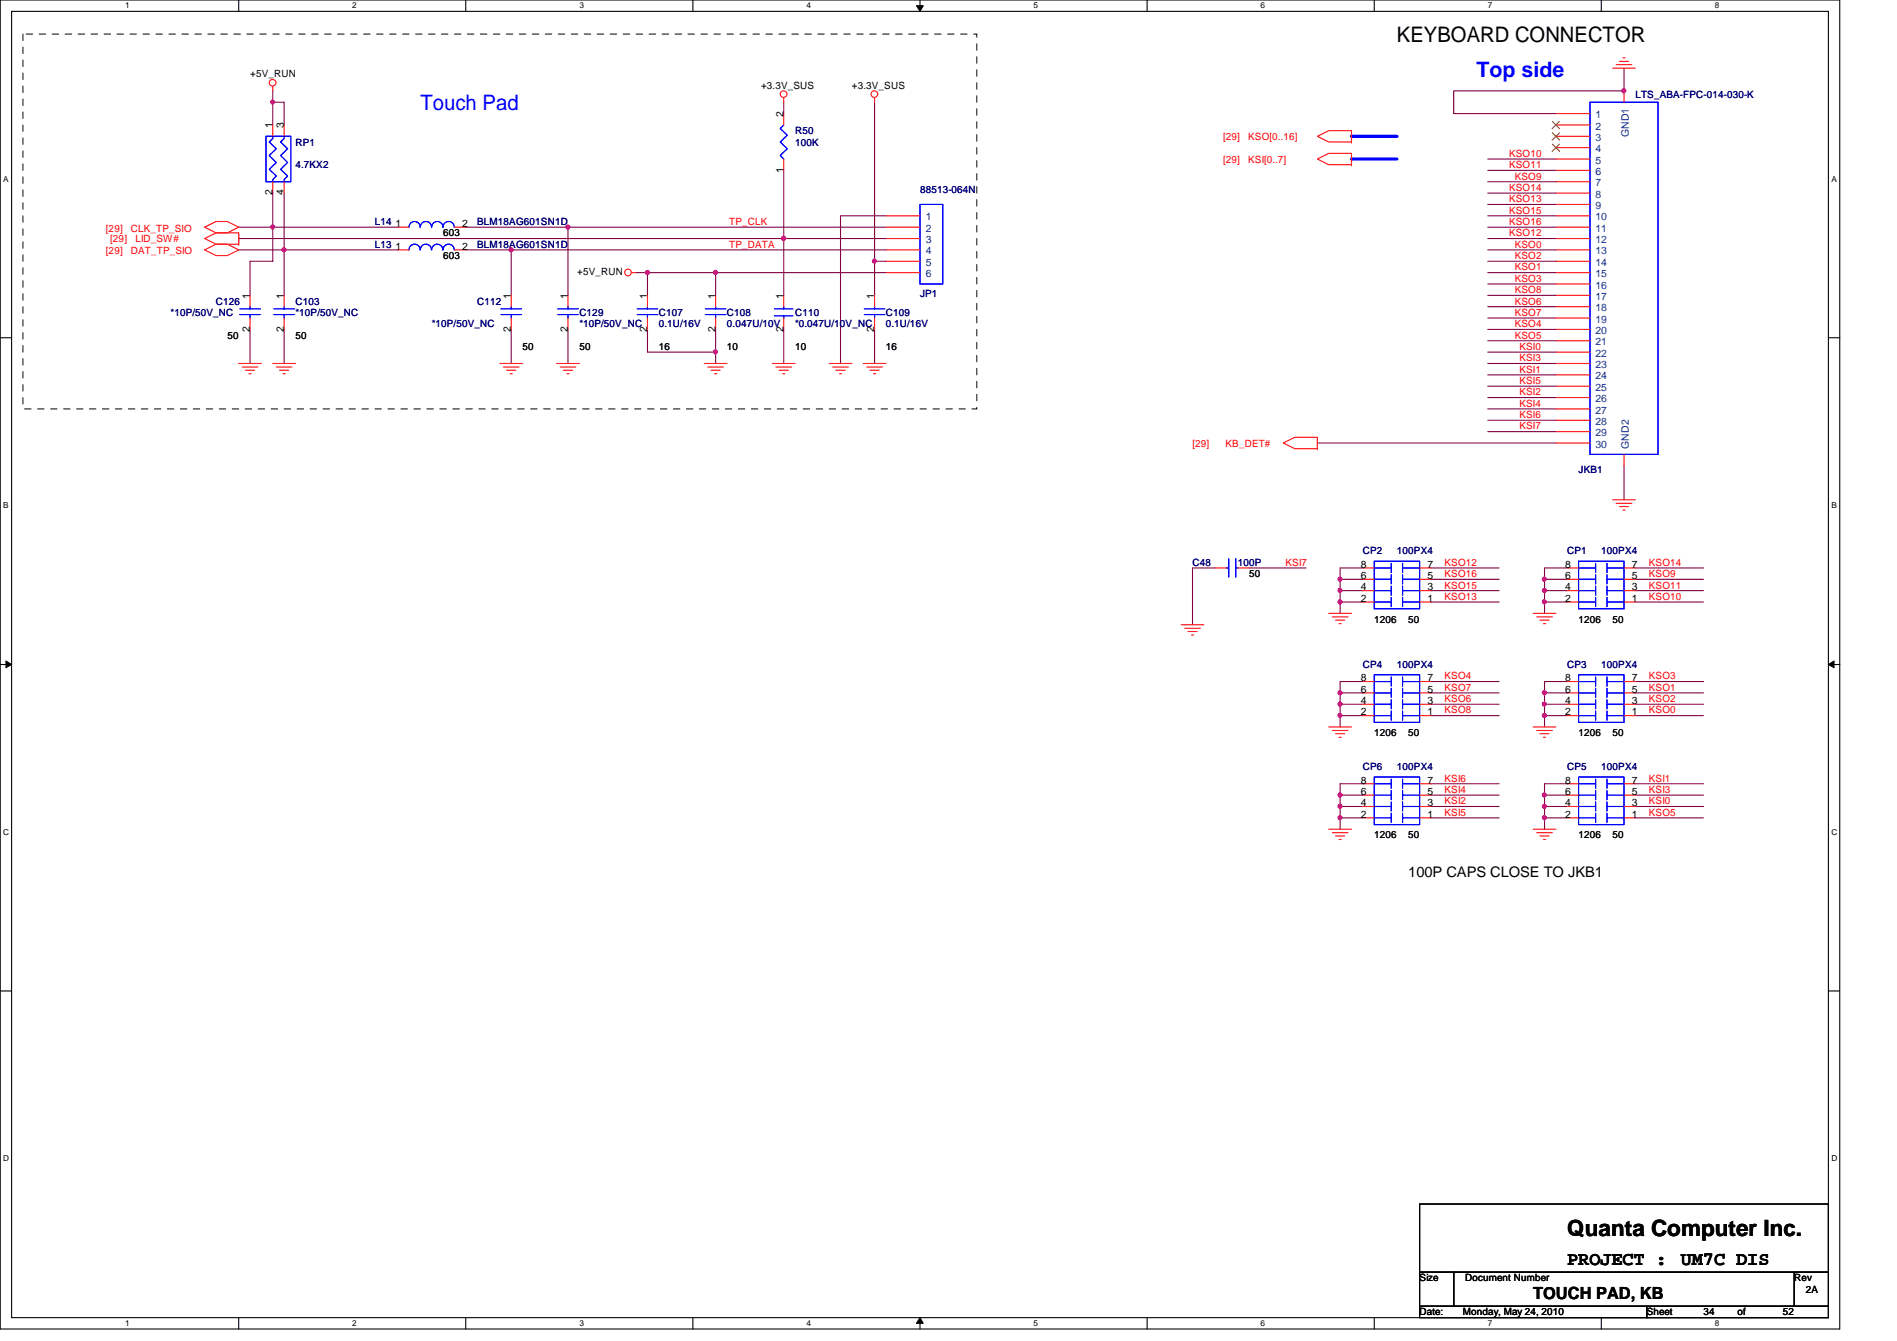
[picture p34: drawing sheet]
<svg xmlns="http://www.w3.org/2000/svg" width="297mm" height="210mm" viewBox="0 0 297 210" stroke-linecap="round" stroke-linejoin="round" font-family="sans-serif">
<defs><g id="words">
<text font-size="3.5" x="245.4" y="193.5">Quanta Computer Inc.</text>
<text font-size="3.3" x="218.7" y="6.6">KEYBOARD CONNECTOR</text>
<g font-size="3.3" fill="#00f">
<text x="65.8" y="17.2">Touch Pad</text>
<text x="231.2" y="12">Top side</text>
</g>
<g font-size="3">
<text x="245.4" y="198.1">PROJECT :</text>
<text x="263.2" y="198.1">UM7C DIS</text>
</g>
<text font-size="2.6" x="240.1" y="203.3">TOUCH PAD, KB</text>
<text font-size="2.3" x="220.5" y="137.2">100P CAPS CLOSE TO JKB1</text>
<g font-size="1.6">
<text x="39.2" y="12.1">+5V_RUN</text>
<text x="119.2" y="13.9">+3.3V_SUS</text>
<text x="133.4" y="13.9">+3.3V_SUS</text>
<text x="42.7" y="20.1" transform="rotate(-90 42.7 20.1)">1</text>
<text x="44.4" y="20.1" transform="rotate(-90 44.4 20.1)">3</text>
<text x="122.7" y="18.3" transform="rotate(-90 122.7 18.3)">2</text>
<text x="122.7" y="27" transform="rotate(-90 122.7 27)">1</text>
<text x="42.7" y="30.6" transform="rotate(-90 42.7 30.6)">2</text>
<text x="44.4" y="30.6" transform="rotate(-90 44.4 30.6)">4</text>
<text x="61.9" y="35.5">1</text>
<text x="72.4" y="35.5">2</text>
<text x="61.9" y="39.1">1</text>
<text x="69.4" y="40.6">603</text>
<text x="69.4" y="37">603</text>
<text x="72.4" y="39.1">2</text>
<text x="39.1" y="46.8" transform="rotate(-90 39.1 46.8)">1</text>
<text x="44.4" y="46.8" transform="rotate(-90 44.4 46.8)">1</text>
<text x="80" y="46.8" transform="rotate(-90 80 46.8)">1</text>
<text x="88.9" y="46.8" transform="rotate(-90 88.9 46.8)">1</text>
<text x="90.4" y="43.1">+5V_RUN</text>
<text x="101.3" y="46.8" transform="rotate(-90 101.3 46.8)">1</text>
<text x="112" y="46.8" transform="rotate(-90 112 46.8)">1</text>
<text x="122.7" y="46.8" transform="rotate(-90 122.7 46.8)">1</text>
<text x="136.9" y="46.8" transform="rotate(-90 136.9 46.8)">1</text>
<text x="35.6" y="53">50</text>
<text x="39.1" y="51.9" transform="rotate(-90 39.1 51.9)">2</text>
<text x="44.4" y="51.9" transform="rotate(-90 44.4 51.9)">2</text>
<text x="46.3" y="53">50</text>
<text x="80" y="51.9" transform="rotate(-90 80 51.9)">2</text>
<text x="88.9" y="51.9" transform="rotate(-90 88.9 51.9)">2</text>
<text x="101.3" y="51.9" transform="rotate(-90 101.3 51.9)">2</text>
<text x="112" y="51.9" transform="rotate(-90 112 51.9)">2</text>
<text x="122.7" y="51.9" transform="rotate(-90 122.7 51.9)">2</text>
<text x="136.9" y="51.9" transform="rotate(-90 136.9 51.9)">2</text>
<text x="81.8" y="54.8">50</text>
<text x="90.7" y="54.8">50</text>
<text x="103.2" y="54.8">16</text>
<text x="113.8" y="54.8">10</text>
<text x="124.5" y="54.8">10</text>
<text x="138.7" y="54.8">16</text>
<text x="213.1" y="88.9">8</text>
<text x="223.5" y="88.9">7</text>
<text x="245.1" y="88.9">8</text>
<text x="255.5" y="88.9">7</text>
<text x="195.6" y="90.3">50</text>
<text x="213.1" y="90.6">6</text>
<text x="213.1" y="92.4">4</text>
<text x="213.1" y="94.2">2</text>
<text x="223.5" y="94.2">1</text>
<text x="223.5" y="92.4">3</text>
<text x="223.5" y="90.6">5</text>
<text x="245.1" y="90.6">6</text>
<text x="245.1" y="92.4">4</text>
<text x="245.1" y="94.2">2</text>
<text x="255.5" y="94.2">1</text>
<text x="255.5" y="92.4">3</text>
<text x="255.5" y="90.6">5</text>
<text x="215.2" y="97.5">1206</text>
<text x="220.5" y="97.5">50</text>
<text x="247.2" y="97.5">1206</text>
<text x="252.5" y="97.5">50</text>
<text x="213.1" y="106.6">8</text>
<text x="223.5" y="106.6">7</text>
<text x="245.1" y="106.6">8</text>
<text x="255.5" y="106.6">7</text>
<text x="213.1" y="108.4">6</text>
<text x="213.1" y="110.2">4</text>
<text x="213.1" y="112">2</text>
<text x="223.5" y="112">1</text>
<text x="223.5" y="110.2">3</text>
<text x="223.5" y="108.4">5</text>
<text x="245.1" y="108.4">6</text>
<text x="245.1" y="110.2">4</text>
<text x="245.1" y="112">2</text>
<text x="255.5" y="112">1</text>
<text x="255.5" y="110.2">3</text>
<text x="255.5" y="108.4">5</text>
<text x="215.2" y="115.2">1206</text>
<text x="220.5" y="115.2">50</text>
<text x="247.2" y="115.2">1206</text>
<text x="252.5" y="115.2">50</text>
<text x="213.1" y="122.6">8</text>
<text x="213.1" y="124.4">6</text>
<text x="223.5" y="124.4">5</text>
<text x="223.5" y="122.6">7</text>
<text x="245.1" y="122.6">8</text>
<text x="245.1" y="124.4">6</text>
<text x="255.5" y="124.4">5</text>
<text x="255.5" y="122.6">7</text>
<text x="213.1" y="126.2">4</text>
<text x="213.1" y="128">2</text>
<text x="215.2" y="131.2">1206</text>
<text x="220.5" y="131.2">50</text>
<text x="223.5" y="128">1</text>
<text x="223.5" y="126.2">3</text>
<text x="245.1" y="126.2">4</text>
<text x="245.1" y="128">2</text>
<text x="247.2" y="131.2">1206</text>
<text x="252.5" y="131.2">50</text>
<text x="255.5" y="128">1</text>
<text x="255.5" y="126.2">3</text>
<text x="222.3" y="200.6">Size</text>
<text x="229.4" y="200.6">Document Number</text>
<text x="281" y="200.6">Rev</text>
<text x="282.7" y="202.4">2A</text>
<text x="222.3" y="205.9">Date:</text>
<text x="229.1" y="205.9">Monday, May 24, 2010</text>
<text x="257.8" y="205.9">Sheet</text>
<text x="266.7" y="205.9">34</text>
<text x="272.1" y="205.9">of</text>
<text x="279.2" y="205.9">52</text>
</g>
<g font-size="1.6" fill="#000080">
<text x="256.1" y="15.3">LTS_ABA-FPC-014-030-K</text>
<text x="46.3" y="22.8">RP1</text>
<text x="124.5" y="21">R50</text>
<text x="124.5" y="22.8">100K</text>
<text x="46.3" y="26.3">4.7KX2</text>
<text x="58.7" y="35.2">L14</text>
<text x="74.7" y="35.2">BLM18AG601SN1D</text>
<text x="144.1" y="30.2">88513-064N</text>
<text x="58.7" y="38.8">L13</text>
<text x="74.7" y="38.8">BLM18AG601SN1D</text>
<text x="33.8" y="47.7">C126</text>
<text x="46.3" y="47.7">C103</text>
<text x="74.7" y="47.7">C112</text>
<text x="144.1" y="46.4">JP1</text>
<text x="26.7" y="49.4">*10P/50V_NC</text>
<text x="46.3" y="49.4">*10P/50V_NC</text>
<text x="67.6" y="51.2">*10P/50V_NC</text>
<text x="90.7" y="49.4">C129</text>
<text x="90.7" y="51.2">*10P/50V_NC</text>
<text x="103.2" y="49.4">C107</text>
<text x="103.2" y="51.2">0.1U/16V</text>
<text x="113.8" y="49.4">C108</text>
<text x="113.8" y="51.2">0.047U/10V</text>
<text x="124.5" y="49.4">C110</text>
<text x="124.5" y="51.2">*0.047U/10V_NC</text>
<text x="138.7" y="49.4">C109</text>
<text x="138.7" y="51.2">0.1U/16V</text>
<text x="247.2" y="74">JKB1</text>
<text x="186.7" y="88.6">C48</text>
<text x="193.8" y="88.6">100P</text>
<text x="213.4" y="86.8">CP2</text>
<text x="218.7" y="86.8">100PX4</text>
<text x="245.4" y="86.8">CP1</text>
<text x="250.7" y="86.8">100PX4</text>
<text x="213.4" y="104.6">CP4</text>
<text x="218.7" y="104.6">100PX4</text>
<text x="245.4" y="104.6">CP3</text>
<text x="250.7" y="104.6">100PX4</text>
<text x="213.4" y="120.6">CP6</text>
<text x="218.7" y="120.6">100PX4</text>
<text x="245.4" y="120.6">CP5</text>
<text x="250.7" y="120.6">100PX4</text>
</g>
<g font-size="1.6" fill="#f00">
<text x="191.5" y="21.9">[29]</text>
<text x="195.4" y="21.9">KSO[0..16]</text>
<text x="191.5" y="25.4">[29]</text>
<text x="195.4" y="25.4">KSI[0..7]</text>
<text x="236.3" y="29.9">KSO14</text>
<text x="236.3" y="24.6">KSO10</text>
<text x="236.3" y="26.3">KSO11</text>
<text x="237.2" y="28.1">KSO9</text>
<text x="114.2" y="35.2">TP_CLK</text>
<text x="236.3" y="33.4">KSO15</text>
<text x="236.3" y="31.7">KSO13</text>
<text x="236.3" y="35.2">KSO16</text>
<text x="16.6" y="39.8">[29]</text>
<text x="16.6" y="36.3">[29]</text>
<text x="17.3" y="37.9">[29]</text>
<text x="20.5" y="39.8">DAT_TP_SIO</text>
<text x="20.5" y="36.3">CLK_TP_SIO</text>
<text x="21.2" y="37.9">LID_SW#</text>
<text x="114.2" y="38.8">TP_DATA</text>
<text x="236.3" y="37">KSO12</text>
<text x="237.2" y="38.8">KSO0</text>
<text x="237.2" y="40.6">KSO2</text>
<text x="237.2" y="44.1">KSO3</text>
<text x="237.2" y="42.3">KSO1</text>
<text x="237.2" y="47.7">KSO6</text>
<text x="237.2" y="45.9">KSO8</text>
<text x="237.2" y="49.4">KSO7</text>
<text x="237.2" y="53">KSO5</text>
<text x="237.2" y="51.2">KSO4</text>
<text x="237.9" y="54.8">KSI0</text>
<text x="237.9" y="58.3">KSI1</text>
<text x="237.9" y="56.6">KSI3</text>
<text x="237.9" y="60.1">KSI5</text>
<text x="237.9" y="65.4">KSI6</text>
<text x="237.9" y="63.7">KSI4</text>
<text x="237.9" y="61.9">KSI2</text>
<text x="186.7" y="69.9">[29]</text>
<text x="191.9" y="69.9">KB_DET#</text>
<text x="237.9" y="67.2">KSI7</text>
<text x="201.3" y="88.6">KSI7</text>
<text x="226.2" y="88.6">KSO12</text>
<text x="258.2" y="88.6">KSO14</text>
<text x="226.2" y="92.1">KSO15</text>
<text x="226.2" y="90.3">KSO16</text>
<text x="226.2" y="93.9">KSO13</text>
<text x="258.2" y="92.1">KSO11</text>
<text x="258.2" y="93.9">KSO10</text>
<text x="258.2" y="90.3">KSO9</text>
<text x="226.2" y="106.3">KSO4</text>
<text x="258.2" y="106.3">KSO3</text>
<text x="226.2" y="108.1">KSO7</text>
<text x="226.2" y="109.9">KSO6</text>
<text x="226.2" y="111.7">KSO8</text>
<text x="258.2" y="108.1">KSO1</text>
<text x="258.2" y="109.9">KSO2</text>
<text x="258.2" y="111.7">KSO0</text>
<text x="226.2" y="122.3">KSI6</text>
<text x="226.2" y="125.9">KSI2</text>
<text x="226.2" y="124.1">KSI4</text>
<text x="258.2" y="124.1">KSI3</text>
<text x="258.2" y="125.9">KSI0</text>
<text x="258.2" y="122.3">KSI1</text>
<text x="226.2" y="127.7">KSI5</text>
<text x="258.2" y="127.7">KSO5</text>
</g>
<g font-size="1.6" fill="#004080">
<text x="249.8" y="18.5">1</text>
<text x="249.8" y="22.1">3</text>
<text x="249.8" y="20.3">2</text>
<text x="249.8" y="23.8">4</text>
<text x="255.1" y="21.4" transform="rotate(-90 255.1 21.4)">GND1</text>
<text x="249.8" y="25.6">5</text>
<text x="249.8" y="29.2">7</text>
<text x="249.8" y="27.4">6</text>
<text x="144.9" y="34.5">1</text>
<text x="249.8" y="32.7">9</text>
<text x="249.8" y="30.9">8</text>
<text x="249.8" y="34.5">10</text>
<text x="144.9" y="41.6">5</text>
<text x="144.9" y="39.8">4</text>
<text x="144.9" y="38.1">3</text>
<text x="144.9" y="36.3">2</text>
<text x="249.8" y="36.3">11</text>
<text x="249.8" y="39.8">13</text>
<text x="249.8" y="38.1">12</text>
<text x="249.8" y="41.6">14</text>
<text x="144.9" y="43.4">6</text>
<text x="249.8" y="43.4">15</text>
<text x="249.8" y="46.9">17</text>
<text x="249.8" y="45.2">16</text>
<text x="249.8" y="50.5">19</text>
<text x="249.8" y="48.7">18</text>
<text x="249.8" y="52.3">20</text>
<text x="249.8" y="54.1">21</text>
<text x="249.8" y="57.6">23</text>
<text x="249.8" y="55.8">22</text>
<text x="249.8" y="59.4">24</text>
<text x="249.8" y="61.2">25</text>
<text x="249.8" y="62.9">26</text>
<text x="249.8" y="64.7">27</text>
<text x="249.8" y="66.5">28</text>
<text x="249.8" y="68.3">29</text>
<text x="249.8" y="70.1">30</text>
<text x="255.1" y="70.2" transform="rotate(-90 255.1 70.2)">GND2</text>
</g>
<g font-size="1.3">
<text x="19.6" y="1.3">1</text>
<text x="55.2" y="1.3">2</text>
<text x="90.7" y="1.3">3</text>
<text x="126.3" y="1.3">4</text>
<text x="161.8" y="1.3">5</text>
<text x="197.4" y="1.3">6</text>
<text x="233" y="1.3">7</text>
<text x="268.5" y="1.3">8</text>
<text x=".5" y="28.4">A</text>
<text x="286.8" y="28.4">A</text>
<text x=".5" y="79.5">B</text>
<text x="286.8" y="79.5">B</text>
<text x=".5" y="130.7">C</text>
<text x="286.8" y="130.7">C</text>
<text x=".5" y="181.8">D</text>
<text x="286.8" y="181.8">D</text>
<text x="19.6" y="207.6">1</text>
<text x="55.2" y="207.6">2</text>
<text x="90.7" y="207.6">3</text>
<text x="126.3" y="207.6">4</text>
<text x="161.8" y="207.6">5</text>
<text x="197.4" y="207.6">6</text>
<text x="233" y="207.6">7</text>
<text x="268.5" y="207.6">8</text>
</g>
</g></defs>
<path d="M0 0h288.1v208h-288.1zM1.8 1.8h284.5v204.4h-284.5z" fill="none" stroke="#000" stroke-width=".17"/>
<g fill="#fff">
<path d="M19.6 .2h.7v1.4h-.7z"/>
<path d="M19.6 206.4h.7v1.4h-.7z"/>
</g>
<path d="M37.4 0v1.8M37.4 206.2v1.8" fill="none" stroke="#000" stroke-width=".17"/>
<g fill="#fff">
<path d="M55.2 .2h.6v1.4h-.6z"/>
<path d="M55.2 206.4h.6v1.4h-.6z"/>
</g>
<path d="M72.9 0v1.8M72.9 206.2v1.8" fill="none" stroke="#000" stroke-width=".17"/>
<g fill="#fff">
<path d="M90.7 .2h.7v1.4h-.7z"/>
<path d="M90.7 206.4h.7v1.4h-.7z"/>
</g>
<path d="M108.5 0v1.8M108.5 206.2v1.8" fill="none" stroke="#000" stroke-width=".17"/>
<g fill="#fff">
<path d="M126.3 .2h.7v1.4h-.7z"/>
<path d="M126.3 206.4h.7v1.4h-.7z"/>
</g>
<path d="M144.1 0v1.8M144.1 206.2v1.8" fill="none" stroke="#000" stroke-width=".17"/>
<path d="M143.5 .9h1.1l-.5 .9zM144.1 206.2l.5 .9h-1.1z" fill="#000"/>
<path d="M143.5 .9h1.1l-.5 .9zM144.1 206.2l.5 .9h-1.1z" fill="none" stroke="#000" stroke-width=".16"/>
<g fill="#fff">
<path d="M161.8 .2h.7v1.4h-.7z"/>
<path d="M161.8 206.4h.7v1.4h-.7z"/>
</g>
<path d="M179.6 0v1.8M179.6 206.2v1.8" fill="none" stroke="#000" stroke-width=".17"/>
<g fill="#fff">
<path d="M197.4 .2h.7v1.4h-.7z"/>
<path d="M197.4 206.4h.7v1.4h-.7z"/>
</g>
<path d="M215.2 0v1.8M215.2 206.2v1.8" fill="none" stroke="#000" stroke-width=".17"/>
<g fill="#fff">
<path d="M233 .2h.6v1.4h-.6z"/>
<path d="M233 206.4h.6v1.4h-.6z"/>
</g>
<path d="M250.7 0v1.8M250.7 206.2v1.8" fill="none" stroke="#000" stroke-width=".17"/>
<g fill="#fff">
<path d="M268.5 .2h.7v1.4h-.7z"/>
<path d="M268.5 206.4h.7v1.4h-.7z"/>
<path d="M.5 27.3h.8v1.4h-.8z"/>
<path d="M286.8 27.3h.8v1.4h-.8z"/>
<path d="M.5 78.4h.8v1.4h-.8z"/>
<path d="M286.8 78.4h.8v1.4h-.8z"/>
</g>
<path d="M0 52.9h1.8M286.3 52.9h1.8" fill="none" stroke="#000" stroke-width=".17"/>
<g fill="#fff">
<path d="M.5 129.5h.9v1.4h-.9z"/>
<path d="M286.8 129.5h.9v1.4h-.9z"/>
</g>
<path d="M0 104h1.8M286.3 104h1.8" fill="none" stroke="#000" stroke-width=".17"/>
<path d="M.9 103.5l.9 .5-.9 .5zM286.3 104l.9-.5v1z" fill="#000"/>
<path d="M.9 103.5l.9 .5-.9 .5zM286.3 104l.9-.5v1z" fill="none" stroke="#000" stroke-width=".16"/>
<g fill="#fff">
<path d="M.5 180.6h.9v1.4h-.9z"/>
<path d="M286.8 180.6h.9v1.4h-.9z"/>
</g>
<path d="M0 155.1h1.8M286.3 155.1h1.8" fill="none" stroke="#000" stroke-width=".17"/>
<path d="M44.5 39.1h17.8M138.7 33.8h-7.1v23.1M44.5 51.6v5.3M80 51.6v5.3" fill="none" stroke="#800040" stroke-width=".17"/>
<circle cx="44.5" cy="39.1" r=".32" fill="#f0f"/>
<circle cx="44.5" cy="39.1" r=".32" fill="none" stroke="#f0f" stroke-width=".17"/>
<path d="M42.7 35.6h19.6" fill="none" stroke="#800040" stroke-width=".17"/>
<circle cx="42.7" cy="35.5" r=".32" fill="#f0f"/>
<circle cx="42.7" cy="35.5" r=".32" fill="none" stroke="#f0f" stroke-width=".17"/>
<path d="M44.5 16v3.6M72.9 39.1h7.1v7.1M88.9 35.6h49.8M39.2 40.9h3.5M88.9 51.6v5.3" fill="none" stroke="#800040" stroke-width=".17"/>
<circle cx="88.9" cy="35.5" r=".32" fill="#f0f"/>
<circle cx="88.9" cy="35.5" r=".32" fill="none" stroke="#f0f" stroke-width=".17"/>
<path d="M44.5 16h-1.8v3.6M44.5 39.1v7.1M39.2 40.9v5.3M112.1 42.7h26.6" fill="none" stroke="#800040" stroke-width=".17"/>
<circle cx="42.7" cy="16" r=".32" fill="#f0f"/>
<circle cx="42.7" cy="16" r=".32" fill="none" stroke="#f0f" stroke-width=".17"/>
<path d="M99.6 42.7h1.8M112.1 42.7v3.5" fill="none" stroke="#800040" stroke-width=".17"/>
<circle cx="112" cy="42.6" r=".32" fill="#f0f"/>
<circle cx="112" cy="42.6" r=".32" fill="none" stroke="#f0f" stroke-width=".17"/>
<path d="M101.4 42.7v3.5M112.1 55.1v1.8" fill="none" stroke="#800040" stroke-width=".17"/>
<circle cx="112" cy="55.1" r=".32" fill="#f0f"/>
<circle cx="112" cy="55.1" r=".32" fill="none" stroke="#f0f" stroke-width=".17"/>
<path d="M37.4 35.6h5.3M42.7 30.2v10.7M72.9 35.6h16v10.6M80 39.1h58.7M39.2 51.6v5.3" fill="none" stroke="#800040" stroke-width=".17"/>
<circle cx="80" cy="39.1" r=".32" fill="#f0f"/>
<circle cx="80" cy="39.1" r=".32" fill="none" stroke="#f0f" stroke-width=".17"/>
<path d="M37.4 39.1h7.1M101.4 42.7h10.7" fill="none" stroke="#800040" stroke-width=".17"/>
<circle cx="101.4" cy="42.6" r=".32" fill="#f0f"/>
<circle cx="101.4" cy="42.6" r=".32" fill="none" stroke="#f0f" stroke-width=".17"/>
<path d="M42.7 14.2v1.8M122.7 16v1.8M44.5 30.2v8.9M122.7 26.7v10.6h16M101.4 51.6v3.5h10.7v-3.5M122.7 51.6v5.3" fill="none" stroke="#800040" stroke-width=".17"/>
<circle cx="122.7" cy="37.3" r=".32" fill="#f0f"/>
<circle cx="122.7" cy="37.3" r=".32" fill="none" stroke="#f0f" stroke-width=".17"/>
<path d="M254.3 10.7v3.5M122.7 37.3v8.9M136.9 40.9v5.3M254.3 72.9v5.3" fill="none" stroke="#800040" stroke-width=".17"/>
<path d="M211.6 21.3h7.1M211.6 24.9h7.1" fill="none" stroke="#00f" stroke-width=".51"/>
<circle cx="136.9" cy="40.9" r=".32" fill="#f0f"/>
<circle cx="136.9" cy="40.9" r=".32" fill="none" stroke="#f0f" stroke-width=".17"/>
<path d="M136.9 16v24.9h1.8M136.9 51.6v5.3M241.8 90.7v1.8M241.8 90.7h3.6M245.4 88.9h-3.6v1.8M224.1 122.7h10.6M256.1 124.5h10.6" fill="none" stroke="#800040" stroke-width=".17"/>
<circle cx="241.8" cy="90.7" r=".32" fill="#f0f"/>
<circle cx="241.8" cy="90.7" r=".32" fill="none" stroke="#f0f" stroke-width=".17"/>
<path d="M245.4 92.5h-3.6v1.7" fill="none" stroke="#800040" stroke-width=".17"/>
<circle cx="241.8" cy="92.4" r=".32" fill="#f0f"/>
<circle cx="241.8" cy="92.4" r=".32" fill="none" stroke="#f0f" stroke-width=".17"/>
<path d="M241.8 94.2h3.6" fill="none" stroke="#800040" stroke-width=".17"/>
<circle cx="241.8" cy="94.2" r=".32" fill="#f0f"/>
<circle cx="241.8" cy="94.2" r=".32" fill="none" stroke="#f0f" stroke-width=".17"/>
<path d="M209.8 90.7v1.8M209.8 90.7h3.6M213.4 88.9h-3.6v1.8M241.8 94.2v1.8" fill="none" stroke="#800040" stroke-width=".17"/>
<circle cx="209.8" cy="90.7" r=".32" fill="#f0f"/>
<circle cx="209.8" cy="90.7" r=".32" fill="none" stroke="#f0f" stroke-width=".17"/>
<path d="M209.8 92.5h3.6" fill="none" stroke="#800040" stroke-width=".17"/>
<circle cx="209.8" cy="92.4" r=".32" fill="#f0f"/>
<circle cx="209.8" cy="92.4" r=".32" fill="none" stroke="#f0f" stroke-width=".17"/>
<path d="M213.4 94.2h-3.6v1.8" fill="none" stroke="#800040" stroke-width=".17"/>
<circle cx="209.8" cy="94.2" r=".32" fill="#f0f"/>
<circle cx="209.8" cy="94.2" r=".32" fill="none" stroke="#f0f" stroke-width=".17"/>
<path d="M209.8 92.5v1.7M241.8 112h3.6" fill="none" stroke="#800040" stroke-width=".17"/>
<circle cx="241.8" cy="112" r=".32" fill="#f0f"/>
<circle cx="241.8" cy="112" r=".32" fill="none" stroke="#f0f" stroke-width=".17"/>
<path d="M241.8 110.2v3.6M241.8 110.2h3.6M245.4 106.7h-3.6v3.5" fill="none" stroke="#800040" stroke-width=".17"/>
<circle cx="241.8" cy="110.2" r=".32" fill="#f0f"/>
<circle cx="241.8" cy="110.2" r=".32" fill="none" stroke="#f0f" stroke-width=".17"/>
<path d="M241.8 108.5h3.6" fill="none" stroke="#800040" stroke-width=".17"/>
<circle cx="241.8" cy="108.4" r=".32" fill="#f0f"/>
<circle cx="241.8" cy="108.4" r=".32" fill="none" stroke="#f0f" stroke-width=".17"/>
<path d="M209.8 112h3.6" fill="none" stroke="#800040" stroke-width=".17"/>
<circle cx="209.8" cy="112" r=".32" fill="#f0f"/>
<circle cx="209.8" cy="112" r=".32" fill="none" stroke="#f0f" stroke-width=".17"/>
<path d="M209.8 108.5h3.6" fill="none" stroke="#800040" stroke-width=".17"/>
<circle cx="209.8" cy="108.4" r=".32" fill="#f0f"/>
<circle cx="209.8" cy="108.4" r=".32" fill="none" stroke="#f0f" stroke-width=".17"/>
<path d="M213.4 110.2h-3.6v3.6" fill="none" stroke="#800040" stroke-width=".17"/>
<circle cx="209.8" cy="110.2" r=".32" fill="#f0f"/>
<circle cx="209.8" cy="110.2" r=".32" fill="none" stroke="#f0f" stroke-width=".17"/>
<path d="M213.4 106.7h-3.6v3.5M209.8 128h3.6" fill="none" stroke="#800040" stroke-width=".17"/>
<circle cx="209.8" cy="128" r=".32" fill="#f0f"/>
<circle cx="209.8" cy="128" r=".32" fill="none" stroke="#f0f" stroke-width=".17"/>
<path d="M209.8 126.2h3.6" fill="none" stroke="#800040" stroke-width=".17"/>
<circle cx="209.8" cy="126.2" r=".32" fill="#f0f"/>
<circle cx="209.8" cy="126.2" r=".32" fill="none" stroke="#f0f" stroke-width=".17"/>
<path d="M209.8 124.5v1.7M209.8 124.5h3.6M213.4 122.7h-3.6v1.8" fill="none" stroke="#800040" stroke-width=".17"/>
<circle cx="209.8" cy="124.4" r=".32" fill="#f0f"/>
<circle cx="209.8" cy="124.4" r=".32" fill="none" stroke="#f0f" stroke-width=".17"/>
<path d="M209.8 126.2v3.6M241.8 122.7v1.8M241.8 128v1.8M241.8 126.2h3.6" fill="none" stroke="#800040" stroke-width=".17"/>
<circle cx="241.8" cy="126.2" r=".32" fill="#f0f"/>
<circle cx="241.8" cy="126.2" r=".32" fill="none" stroke="#f0f" stroke-width=".17"/>
<path d="M241.8 122.7h3.6M241.8 124.5h3.6" fill="none" stroke="#800040" stroke-width=".17"/>
<circle cx="241.8" cy="124.4" r=".32" fill="#f0f"/>
<circle cx="241.8" cy="124.4" r=".32" fill="none" stroke="#f0f" stroke-width=".17"/>
<path d="M241.8 128h3.6" fill="none" stroke="#800040" stroke-width=".17"/>
<circle cx="241.8" cy="128" r=".32" fill="#f0f"/>
<circle cx="241.8" cy="128" r=".32" fill="none" stroke="#f0f" stroke-width=".17"/>
<g fill="none" stroke="#800040" stroke-width=".17">
<path d="M254.3 14.2h-26.7v3.6h16M233 30.2h10.6M233 24.9h10.6M233 39.1h10.6M233 33.8h10.6M233 28.4h10.6M233 37.3h10.6M233 32h10.6M233 26.7h10.6M233 35.6h10.6M233 44.4h10.6M233 49.8h10.6"/>
<path d="M233 55.1h10.6M233 42.7h10.6M233 58.7h10.6M233 48h10.6M233 53.3h10.6M233 46.2h10.6M233 40.9h10.6M233 51.6h10.6M233 56.9h10.6M206.3 69.3h37.3M233 60.5h10.6M233 65.8h10.6"/>
<path d="M233 64h10.6M233 62.2h10.6M233 67.6h10.6M190.3 88.9h-3.6v8.9M195.6 88.9h8.9M224.1 92.5h10.6M224.1 88.9h10.6M224.1 90.7h10.6M224.1 94.2h10.6M256.1 90.7h10.6M256.1 92.5h10.6M256.1 94.2h10.6"/>
<path d="M256.1 88.9h10.6M224.1 108.5h10.6M224.1 106.7h10.6M224.1 110.2h10.6M224.1 112h10.6M256.1 108.5h10.6M256.1 106.7h10.6M256.1 110.2h10.6M256.1 112h10.6M224.1 126.2h10.6M224.1 128h10.6M224.1 124.5h10.6"/>
<path d="M241.8 124.5v3.5M256.1 126.2h10.6M256.1 122.7h10.6M256.1 128h10.6"/>
</g>
<circle cx="254.3" cy="14.2" r=".32" fill="#f0f"/>
<circle cx="254.3" cy="14.2" r=".32" fill="none" stroke="#f0f" stroke-width=".17"/>
<path d="M37.4 37.3h85.3" fill="none" stroke="#800040" stroke-width=".17"/>
<circle cx="122.7" cy="37.3" r=".32" fill="#f0f"/>
<circle cx="122.7" cy="37.3" r=".32" fill="none" stroke="#f0f" stroke-width=".17"/>
<g fill="none" stroke="#f00" stroke-width=".17">
<path d="M42.7 13.5v.7M42.7 19.6v1.7M44.5 19.6v1.7M122.7 15.3v.7M122.7 17.8v1.8M136.9 15.3v.7M243.6 17.8h5.4M243.6 19.6h5.4M252.5 10.7h3.6M253.1 10.1h2.4M253.6 9.6h1.4M254.1 9.1h.4"/>
<path d="M254.3 14.2v1.8M32 39.1l1.8-.9h1.8l1.8 .9-1.8 .9h-1.8zM32 35.6l1.8-.9h1.8l1.8 .9-1.8 .8h-1.8zM37.4 36.6v1.8M37.4 38.1v-1.7h-3.6l-1.8 .9 1.8 .9h3.6M42.7 28.4v1.8M44.5 28.4v1.8M62.3 35.6h1.7M62.3 39.1h1.7M71.2 35.6h1.7M71.2 39.1h1.7M122.7 24.9v1.8"/>
<path d="M138.7 35.6h5.4M138.7 39.1h5.4M138.7 33.8h5.4M138.7 37.3h5.4M211.6 24.2v1.8M211.6 25.6v-1.6h-3.5l-1.8 .9 1.8 .9h3.5M211.6 20.6v1.8M211.6 22.1v-1.7h-3.5l-1.8 .9 1.8 .9h3.5M243.6 21.3h5.4M243.6 24.9h5.4M243.6 28.4h5.4M243.6 35.6h5.4"/>
<path d="M243.6 32h5.4M243.6 39.1h5.4M243.6 23.1h5.4M243.6 26.7h5.4M243.6 30.2h5.4M243.6 33.8h5.4M243.6 37.3h5.4M37.4 56.9h3.5M37.9 57.4h2.5M38.4 58h1.5M39 58.5h.3M39.2 46.2v1.8"/>
<path d="M39.2 49.8v1.8M42.7 56.9h3.6M43.3 57.4h2.4M43.8 58h1.4M44.3 58.5h.4M44.5 46.2v1.8M44.5 49.8v1.8M78.3 56.9h3.5M78.8 57.4h2.5M79.3 58h1.5M79.9 58.5h.3M80 46.2v1.8"/>
<path d="M80 49.8v1.8M87.2 56.9h3.5M87.7 57.4h2.5M88.2 58h1.5M88.8 58.5h.3M88.9 46.2v1.8M88.9 49.8v1.8M98.9 42.7h.7M101.4 46.2v1.8M101.4 49.8v1.8M110.3 56.9h3.5M110.8 57.4h2.5"/>
<path d="M111.3 58h1.5M111.9 58.5h.3M112.1 46.2v1.8M112.1 49.8v1.8M120.9 56.9h3.6M121.5 57.4h2.4M122 58h1.4M122.6 58.5h.3M122.7 46.2v1.8M122.7 49.8v1.8M129.8 56.9h3.6M130.4 57.4h2.4"/>
<path d="M130.9 58h1.4M131.4 58.5h.4M135.2 56.9h3.5M135.7 57.4h2.5M136.2 58h1.5M136.8 58.5h.3M136.9 46.2v1.8M136.9 49.8v1.8M138.7 42.7h5.4M138.7 40.9h5.4M243.6 42.7h5.4M243.6 46.2h5.4"/>
<path d="M243.6 49.8h5.4M243.6 53.3h5.4M243.6 56.9h5.4M243.6 40.9h5.4M243.6 44.4h5.4M243.6 48h5.4M243.6 51.6h5.4M243.6 55.1h5.4M243.6 58.7h5.4M206.3 68.6v1.8M206.3 70.1v-1.6h-3.6l-1.7 .8 1.7 .9h3.6M243.6 60.5h5.4"/>
<path d="M243.6 62.2h5.4M243.6 64h5.4M243.6 65.8h5.4M243.6 67.6h5.4M243.6 69.3h5.4M252.5 78.2h3.6M253.1 78.8h2.4M253.6 79.3h1.4M254.1 79.8h.4M254.3 71.1v1.8M185 97.8h3.5M185.5 98.3h2.5"/>
<path d="M186 98.8h1.4M186.6 99.4h.3M190.3 88.9h1.8M193.8 88.9h1.8M208.1 96h3.5M208.6 96.6h2.5M209.1 97.1h1.5M209.7 97.6h.3M213.4 94.2h1.8M213.4 92.5h1.8M213.4 90.7h1.8M213.4 88.9h1.8"/>
<path d="M222.3 94.2h1.8M222.3 92.5h1.8M222.3 90.7h1.8M222.3 88.9h1.8M240.1 96h3.5M240.6 96.6h2.5M241.1 97.1h1.5M241.7 97.6h.3M245.4 94.2h1.8M245.4 92.5h1.8M245.4 90.7h1.8M245.4 88.9h1.8"/>
<path d="M254.3 94.2h1.8M254.3 92.5h1.8M254.3 90.7h1.8M254.3 88.9h1.8M208.1 113.8h3.5M208.6 114.3h2.5M209.1 114.9h1.5M209.7 115.4h.3M213.4 112h1.8M213.4 110.2h1.8M213.4 108.5h1.8M213.4 106.7h1.8"/>
<path d="M222.3 112h1.8M222.3 110.2h1.8M222.3 108.5h1.8M222.3 106.7h1.8M240.1 113.8h3.5M240.6 114.3h2.5M241.1 114.9h1.5M241.7 115.4h.3M245.4 112h1.8M245.4 110.2h1.8M245.4 108.5h1.8M245.4 106.7h1.8"/>
<path d="M254.3 112h1.8M254.3 110.2h1.8M254.3 108.5h1.8M254.3 106.7h1.8M208.1 129.8h3.5M208.6 130.3h2.5M209.1 130.9h1.5M209.7 131.4h.3M213.4 128h1.8M213.4 126.2h1.8M213.4 124.5h1.8M213.4 122.7h1.8"/>
<path d="M222.3 128h1.8M222.3 126.2h1.8M222.3 124.5h1.8M222.3 122.7h1.8M240.1 129.8h3.5M240.6 130.3h2.5M241.1 130.9h1.5M241.7 131.4h.3M245.4 128h1.8M245.4 126.2h1.8M245.4 124.5h1.8M245.4 122.7h1.8"/>
<path d="M254.3 128h1.8M254.3 126.2h1.8M254.3 124.5h1.8M254.3 122.7h1.8"/>
<circle cx="42.7" cy="12.9" r=".52"/>
<circle cx="122.7" cy="14.7" r=".52"/>
<circle cx="136.9" cy="14.7" r=".52"/>
<circle cx="98.3" cy="42.6" r=".52"/>
</g>
<path d="M222.3 188.5h64v10.6h-64zM222.3 199.1h5.3v5.4h-5.3zM227.6 199.1h53.4v5.4h-53.4zM281 199.1h5.3v5.4h-5.3zM222.3 204.5h35.5v1.7h-35.5zM257.8 204.5h28.5v1.7h-28.5z" fill="none" stroke="#000" stroke-width=".17"/>
<path d="M3.6 5.3h149.3v58.7h-149.3z" fill="none" stroke="#000" stroke-width=".16" stroke-dasharray="1 1 1 1 1 1 1 1"/>
<g fill="none" stroke="#00f" stroke-width=".17">
<path d="M122.7 19.6l-.5 .5 1.1 1.1-1.1 1 1.1 1.1-1.1 1 .5 .6M249 16h10.6v55.1h-10.6zM41.7 21.3h3.8v7.1h-3.8zM42.4 22.1l-.2 .1M42.7 21.3v.4l-.5 .5 1.1 1.1-1.1 1 1.1 1.1-1.1 1.1 1.1 1.1-.6 .5v.3M44.2 22.1l-.3 .1M44.5 21.3v.4l-.6 .5 1.1 1.1-1.1 1 1.1 1.1-1.1 1.1 1.1 1.1-.5 .5v.3M65.8 39.1a.87 .87 0 0 0-.9-.9 .87 .87 0 0 0-.9 .9M65.8 35.6a.87 .87 0 0 0-.9-.9 .87 .87 0 0 0-.9 .9M67.6 39.1a.87 .87 0 0 0-.9-.9 .87 .87 0 0 0-.9 .9M67.6 35.6a.87 .87 0 0 0-.9-.9 .87 .87 0 0 0-.9 .9M69.3 39.1a.87 .87 0 0 0-.8-.9 .87 .87 0 0 0-.9 .9"/>
<path d="M69.3 35.6a.87 .87 0 0 0-.8-.9 .87 .87 0 0 0-.9 .9M71.1 39.1a.87 .87 0 0 0-.9-.9 .87 .87 0 0 0-.8 .9M71.1 35.6a.87 .87 0 0 0-.9-.9 .87 .87 0 0 0-.8 .9M144.1 32h3.5v12.4l-3.5 .1zM37.5 49.2h3.3M37.5 48.3h3.3M39.2 48v.3M39.2 49.2v.6M42.9 49.2h3.2M42.9 48.3h3.2M44.5 48v.3M44.5 49.2v.6"/>
<path d="M78.4 49.2h3.3M78.4 48.3h3.3M80 48v.3M80 49.2v.6M87.3 49.2h3.2M87.3 48.3h3.2M88.9 48v.3M88.9 49.2v.6M99.8 49.2h3.2M99.8 48.3h3.2M101.4 48v.3M101.4 49.2v.6"/>
<path d="M110.4 49.2h3.3M110.4 48.3h3.3M112.1 48v.3M112.1 49.2v.6M121.3 48.3h2.9M121.3 49.4h2.9M122.7 48v.3M122.7 49.4v.4M135.3 49.2h3.3M135.3 48.3h3.3M136.9 48v.3M136.9 49.2v.6"/>
<path d="M192.1 88.9h.3M192.4 87.5v2.8M193.5 87.5v2.8M193.5 88.9h.3M215.2 87.8h7.1v7.5h-7.1zM215.2 92.5h2.6M215.2 88.9h2.6M215.2 94.2h2.6M215.2 90.7h2.6M217.8 93.5v1.5M217.8 91.7v1.5M217.8 90v1.4"/>
<path d="M217.8 88.2v1.4M219.6 94.2h2.7M219.6 92.5h2.7M219.6 88.9h2.7M219.6 93.5v1.5M219.6 91.7v1.5M219.6 90v1.4M219.6 90.7h2.7M219.6 88.2v1.4M247.2 92.5h2.6M247.2 88.9h2.6M247.2 94.2h2.6"/>
<path d="M247.2 90.7h2.6M247.2 87.8h7.1v7.5h-7.1zM249.8 93.5v1.5M249.8 91.7v1.5M249.8 90v1.4M249.8 88.2v1.4M251.6 94.2h2.7M251.6 92.5h2.7M251.6 88.9h2.7M251.6 93.5v1.5M251.6 91.7v1.5M251.6 90v1.4"/>
<path d="M251.6 90.7h2.7M251.6 88.2v1.4M215.2 105.6h7.1v7.5h-7.1zM215.2 110.2h2.6M215.2 106.7h2.6M215.2 112h2.6M215.2 108.5h2.6M217.8 111.3v1.4M217.8 109.5v1.5M217.8 107.7v1.5M217.8 106v1.4M219.6 112h2.7"/>
<path d="M219.6 110.2h2.7M219.6 106.7h2.7M219.6 111.3v1.4M219.6 109.5v1.5M219.6 107.7v1.5M219.6 108.5h2.7M219.6 106v1.4M247.2 110.2h2.6M247.2 106.7h2.6M247.2 112h2.6M247.2 108.5h2.6M247.2 105.6h7.1v7.5h-7.1z"/>
<path d="M249.8 111.3v1.4M249.8 109.5v1.5M249.8 107.7v1.5M249.8 106v1.4M251.6 112h2.7M251.6 110.2h2.7M251.6 106.7h2.7M251.6 111.3v1.4M251.6 109.5v1.5M251.6 107.7v1.5M251.6 108.5h2.7M251.6 106v1.4"/>
<path d="M215.2 121.6h7.1v7.5h-7.1zM215.2 126.2h2.6M215.2 122.7h2.6M215.2 128h2.6M215.2 124.5h2.6M217.8 127.3v1.4M217.8 125.5v1.5M217.8 123.7v1.5M217.8 122v1.4M219.6 128h2.7M219.6 126.2h2.7M219.6 122.7h2.7"/>
<path d="M219.6 127.3v1.4M219.6 125.5v1.5M219.6 123.7v1.5M219.6 124.5h2.7M219.6 122v1.4M247.2 126.2h2.6M247.2 122.7h2.6M247.2 128h2.6M247.2 124.5h2.6M247.2 121.6h7.1v7.5h-7.1zM249.8 127.3v1.4M249.8 125.5v1.5"/>
<path d="M249.8 123.7v1.5M249.8 122v1.4M251.6 128h2.7M251.6 126.2h2.7M251.6 122.7h2.7M251.6 127.3v1.4M251.6 125.5v1.5M251.6 123.7v1.5M251.6 124.5h2.7M251.6 122v1.4"/>
</g>
<path d="M243.1 19l1.1 1.2M244.2 19l-1.2 1.2M243.1 20.8l1.1 1.1M243.1 22.6l1.1 1.1M244.2 20.8l-1.2 1.1M244.2 22.6l-1.2 1.1" fill="none" stroke="#804000" stroke-width=".16"/>
<circle cx="44.5" cy="39.1" r=".32" fill="#f0f"/>
<circle cx="44.5" cy="39.1" r=".32" fill="none" stroke="#f0f" stroke-width=".17"/>
<circle cx="42.7" cy="35.5" r=".32" fill="#f0f"/>
<circle cx="42.7" cy="35.5" r=".32" fill="none" stroke="#f0f" stroke-width=".17"/>
<circle cx="88.9" cy="35.5" r=".32" fill="#f0f"/>
<circle cx="88.9" cy="35.5" r=".32" fill="none" stroke="#f0f" stroke-width=".17"/>
<circle cx="42.7" cy="16" r=".32" fill="#f0f"/>
<circle cx="42.7" cy="16" r=".32" fill="none" stroke="#f0f" stroke-width=".17"/>
<circle cx="112" cy="42.6" r=".32" fill="#f0f"/>
<circle cx="112" cy="42.6" r=".32" fill="none" stroke="#f0f" stroke-width=".17"/>
<circle cx="112" cy="55.1" r=".32" fill="#f0f"/>
<circle cx="112" cy="55.1" r=".32" fill="none" stroke="#f0f" stroke-width=".17"/>
<circle cx="80" cy="39.1" r=".32" fill="#f0f"/>
<circle cx="80" cy="39.1" r=".32" fill="none" stroke="#f0f" stroke-width=".17"/>
<circle cx="101.4" cy="42.6" r=".32" fill="#f0f"/>
<circle cx="101.4" cy="42.6" r=".32" fill="none" stroke="#f0f" stroke-width=".17"/>
<circle cx="122.7" cy="37.3" r=".32" fill="#f0f"/>
<circle cx="122.7" cy="37.3" r=".32" fill="none" stroke="#f0f" stroke-width=".17"/>
<circle cx="136.9" cy="40.9" r=".32" fill="#f0f"/>
<circle cx="136.9" cy="40.9" r=".32" fill="none" stroke="#f0f" stroke-width=".17"/>
<circle cx="241.8" cy="90.7" r=".32" fill="#f0f"/>
<circle cx="241.8" cy="90.7" r=".32" fill="none" stroke="#f0f" stroke-width=".17"/>
<circle cx="241.8" cy="92.4" r=".32" fill="#f0f"/>
<circle cx="241.8" cy="92.4" r=".32" fill="none" stroke="#f0f" stroke-width=".17"/>
<circle cx="241.8" cy="94.2" r=".32" fill="#f0f"/>
<circle cx="241.8" cy="94.2" r=".32" fill="none" stroke="#f0f" stroke-width=".17"/>
<circle cx="209.8" cy="90.7" r=".32" fill="#f0f"/>
<circle cx="209.8" cy="90.7" r=".32" fill="none" stroke="#f0f" stroke-width=".17"/>
<circle cx="209.8" cy="92.4" r=".32" fill="#f0f"/>
<circle cx="209.8" cy="92.4" r=".32" fill="none" stroke="#f0f" stroke-width=".17"/>
<circle cx="209.8" cy="94.2" r=".32" fill="#f0f"/>
<circle cx="209.8" cy="94.2" r=".32" fill="none" stroke="#f0f" stroke-width=".17"/>
<circle cx="241.8" cy="112" r=".32" fill="#f0f"/>
<circle cx="241.8" cy="112" r=".32" fill="none" stroke="#f0f" stroke-width=".17"/>
<circle cx="241.8" cy="110.2" r=".32" fill="#f0f"/>
<circle cx="241.8" cy="110.2" r=".32" fill="none" stroke="#f0f" stroke-width=".17"/>
<circle cx="241.8" cy="108.4" r=".32" fill="#f0f"/>
<circle cx="241.8" cy="108.4" r=".32" fill="none" stroke="#f0f" stroke-width=".17"/>
<circle cx="209.8" cy="112" r=".32" fill="#f0f"/>
<circle cx="209.8" cy="112" r=".32" fill="none" stroke="#f0f" stroke-width=".17"/>
<circle cx="209.8" cy="108.4" r=".32" fill="#f0f"/>
<circle cx="209.8" cy="108.4" r=".32" fill="none" stroke="#f0f" stroke-width=".17"/>
<circle cx="209.8" cy="110.2" r=".32" fill="#f0f"/>
<circle cx="209.8" cy="110.2" r=".32" fill="none" stroke="#f0f" stroke-width=".17"/>
<circle cx="209.8" cy="128" r=".32" fill="#f0f"/>
<circle cx="209.8" cy="128" r=".32" fill="none" stroke="#f0f" stroke-width=".17"/>
<circle cx="209.8" cy="126.2" r=".32" fill="#f0f"/>
<circle cx="209.8" cy="126.2" r=".32" fill="none" stroke="#f0f" stroke-width=".17"/>
<circle cx="209.8" cy="124.4" r=".32" fill="#f0f"/>
<circle cx="209.8" cy="124.4" r=".32" fill="none" stroke="#f0f" stroke-width=".17"/>
<circle cx="241.8" cy="126.2" r=".32" fill="#f0f"/>
<circle cx="241.8" cy="126.2" r=".32" fill="none" stroke="#f0f" stroke-width=".17"/>
<circle cx="241.8" cy="124.4" r=".32" fill="#f0f"/>
<circle cx="241.8" cy="124.4" r=".32" fill="none" stroke="#f0f" stroke-width=".17"/>
<circle cx="241.8" cy="128" r=".32" fill="#f0f"/>
<circle cx="241.8" cy="128" r=".32" fill="none" stroke="#f0f" stroke-width=".17"/>
<circle cx="254.3" cy="14.2" r=".32" fill="#f0f"/>
<circle cx="254.3" cy="14.2" r=".32" fill="none" stroke="#f0f" stroke-width=".17"/>
<circle cx="122.7" cy="37.3" r=".32" fill="#f0f"/>
<circle cx="122.7" cy="37.3" r=".32" fill="none" stroke="#f0f" stroke-width=".17"/>
<use href="#words"/>
</svg>
